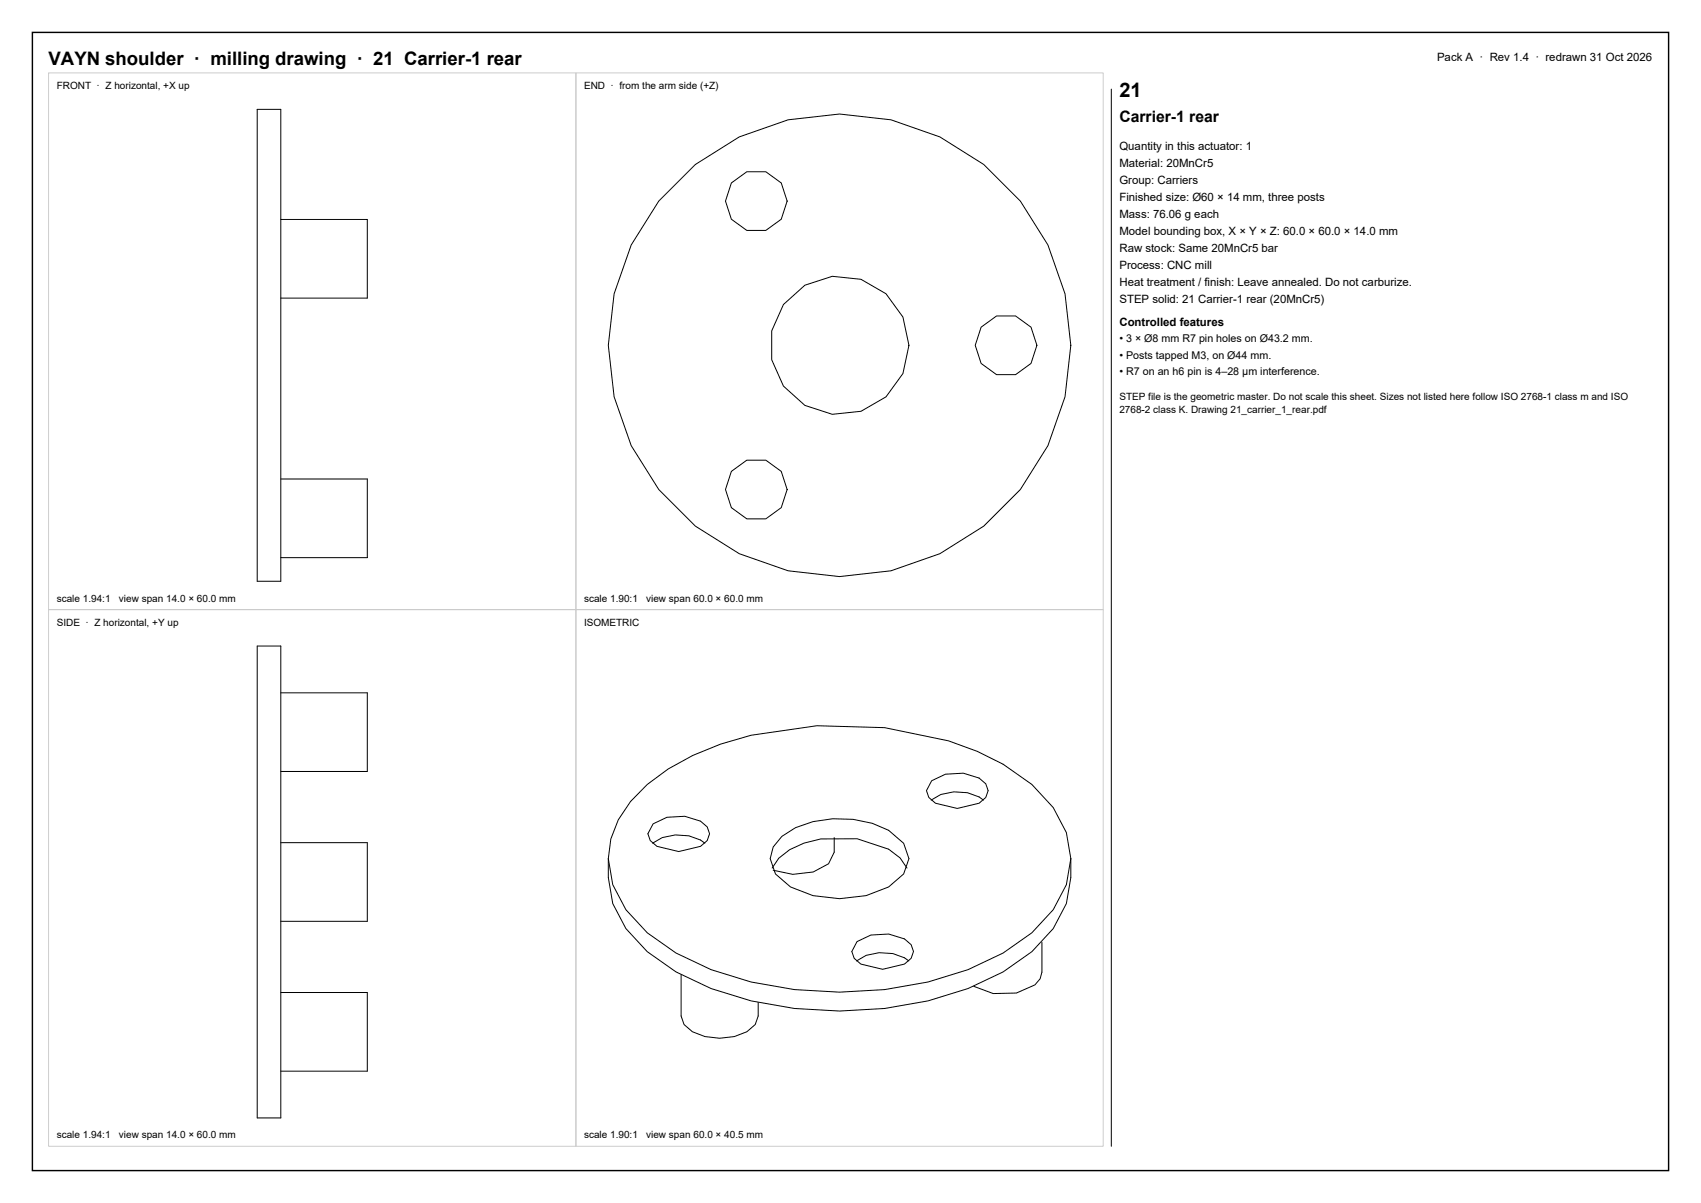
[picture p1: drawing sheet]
<svg xmlns="http://www.w3.org/2000/svg" width="420mm" height="297mm" viewBox="0 0 420 297" stroke-linecap="round" stroke-linejoin="round" font-family="sans-serif">
<defs><g id="words">
<text font-size="4.9" x="276.4" y="24">21</text>
<text font-size="4.6" x="12" y="16">VAYN shoulder · milling drawing · 21 Carrier-1 rear</text>
<text font-size="3.9" x="276.4" y="30">Carrier-1 rear</text>
<g font-size="2.8">
<text x="354.8" y="15">Pack A · Rev 1.4 · redrawn 31 Oct 2026</text>
<text x="276.4" y="37">Quantity in this actuator: 1</text>
<text x="276.4" y="41.2">Material: 20MnCr5</text>
<text x="276.4" y="45.4">Group: Carriers</text>
<text x="276.4" y="49.6">Finished size: Ø60 × 14 mm, three posts</text>
<text x="276.4" y="53.8">Mass: 76.06 g each</text>
<text x="276.4" y="58">Model bounding box, X × Y × Z: 60.0 × 60.0 × 14.0 mm</text>
<text x="276.4" y="62.2">Raw stock: Same 20MnCr5 bar</text>
<text x="276.4" y="66.4">Process: CNC mill</text>
<text x="276.4" y="70.6">Heat treatment / finish: Leave annealed. Do not carburize.</text>
<text x="276.4" y="74.8">STEP solid: 21 Carrier-1 rear (20MnCr5)</text>
<text x="276.4" y="80.5">Controlled features</text>
</g>
<g font-size="2.6">
<text x="276.4" y="84.5">• 3 × Ø8 mm R7 pin holes on Ø43.2 mm.</text>
<text x="276.4" y="88.6">• Posts tapped M3, on Ø44 mm.</text>
<text x="276.4" y="92.7">• R7 on an h6 pin is 4–28 µm interference.</text>
</g>
<g font-size="2.5">
<text x="14" y="22">FRONT · Z horizontal, +X up</text>
<text x="144.2" y="22">END · from the arm side (+Z)</text>
<text x="276.4" y="98.8">STEP file is the geometric master. Do not scale this sheet. Sizes not listed here follow ISO 2768-1 class m and ISO</text>
<text x="276.4" y="102">2768-2 class K. Drawing 21_carrier_1_rear.pdf</text>
<text x="14" y="148.5">scale 1.94:1</text>
<text x="29.4" y="148.5">view span 14.0 × 60.0 mm</text>
<text x="144.2" y="148.5">scale 1.90:1</text>
<text x="159.6" y="148.5">view span 60.0 × 60.0 mm</text>
<text x="14" y="154.5">SIDE · Z horizontal, +Y up</text>
<text x="144.2" y="154.5">ISOMETRIC</text>
<text x="14" y="281">scale 1.94:1</text>
<text x="29.4" y="281">view span 14.0 × 60.0 mm</text>
<text x="144.2" y="281">scale 1.90:1</text>
<text x="159.6" y="281">view span 60.0 × 40.5 mm</text>
</g>
</g></defs>
<path d="M8 8h404v281h-404z" fill="none" stroke="#000" stroke-width=".35"/>
<path d="M12 18h130.2v132.5h-130.2zM142.2 18h130.2v132.5h-130.2zM12 150.5h130.2v132.5h-130.2zM142.2 150.5h130.2v132.5h-130.2z" fill="none" stroke="#ccc" stroke-width=".25"/>
<g fill="none" stroke="#000" stroke-width=".25">
<path d="M63.5 27h5.8v116.5h-5.8zM274.4 22v261M69.3 54.2h21.4v19.4h-21.4M69.3 118.3h21.4v19.4h-21.4M63.5 159.5h5.8v116.5h-5.8zM69.3 171h21.4v19.5h-21.4M229.9 197.5a11.1 11.1 0 0 1 12.9 0M230 192.8l3.5-1.7 4.4-.2 3.9 1.2 1.6 1.4 .6 1.7-.6 1.7-1.6 1.4-5.4 1.3-5.4-1.3-1.7-1.4-.5-1.7zM69.3 208h21.4v19.5h-21.4M150.2 212v4.6l1.1 6.5 3.2 6.2 5.3 5.7 7.1 5 8.7 4.1a93.3 93.3 0 0 0 63.4 0l8.7-4.1 7.1-5 5.3-5.7 3.2-6.2 1.1-6.5v-4.6M150.2 212l.6-4.9 1.9-4.7 3-4.5a49.5 49.5 0 0 1 22.2-14.2l7.5-2.2 16.3-2.3 16.7 .4 15.8 3.3 7.1 2.6 6.4 3.2 7.1 5 5.3 5.7 3.2 6.1 1.1 6.5M150.2 212l1.1 6.4 3.2 6.2 5.3 5.7 7.1 5 8.7 4.1a93.3 93.3 0 0 0 63.4 0l8.7-4.1 7.1-5 5.3-5.7 3.2-6.2 1.1-6.4"/>
<path d="M161.1 208.2a11.1 11.1 0 0 1 12.9 0M161.3 203.4l3.4-1.6 4.4-.3 3.9 1.2 1.6 1.5 .6 1.6-.6 1.7-1.6 1.4-5.4 1.3-5.4-1.3-1.6-1.4-.6-1.7zM190.7 214.3l1.6-2.4 2.7-2.1 3.5-1.6 4.2-1.1h8.9l7.8 2.5 2.8 2.2 1.7 2.5M193.1 206.5a24 24 0 0 1 17.5-4.2l4.8 1 4 1.7 3.7 3.2 1.3 3.8-1.3 3.8-3.7 3.2-5.5 2.1-6.6 .8-6.6-.8-5.5-2.1-3.7-3.2-1.3-3.8 .7-2.9zM206 206.8v3.6l-1.4 2.9-3.8 2-5.1 .6-4.8-1.1M211.5 237.2a11.1 11.1 0 0 1 12.9 0M211.6 232.5l3.4-1.7 4.4-.2 3.9 1.2 1.7 1.4 .6 1.7-.6 1.7-1.7 1.4-5.4 1.3-5.3-1.3-1.7-1.4-.6-1.7zM257.3 232.6v7.4l-.5 1.7-1.3 1.5-4.5 2-5.8 .1-4.8-1.8M69.3 245h21.4v19.5h-21.4M168.2 240.7v10.1l.7 2.1 2.1 1.8a14.9 14.9 0 0 0 13.4 0l2.1-1.8 .7-2.1v-3.3"/>
<circle cx="186.7" cy="49.6" r="7.6"/>
<circle cx="207.3" cy="85.3" r="57.1"/>
<circle cx="207.3" cy="85.3" r="17.1"/>
<circle cx="248.4" cy="85.2" r="7.6"/>
<circle cx="186.7" cy="120.9" r="7.6"/>
</g>
<use href="#words"/>
</svg>
